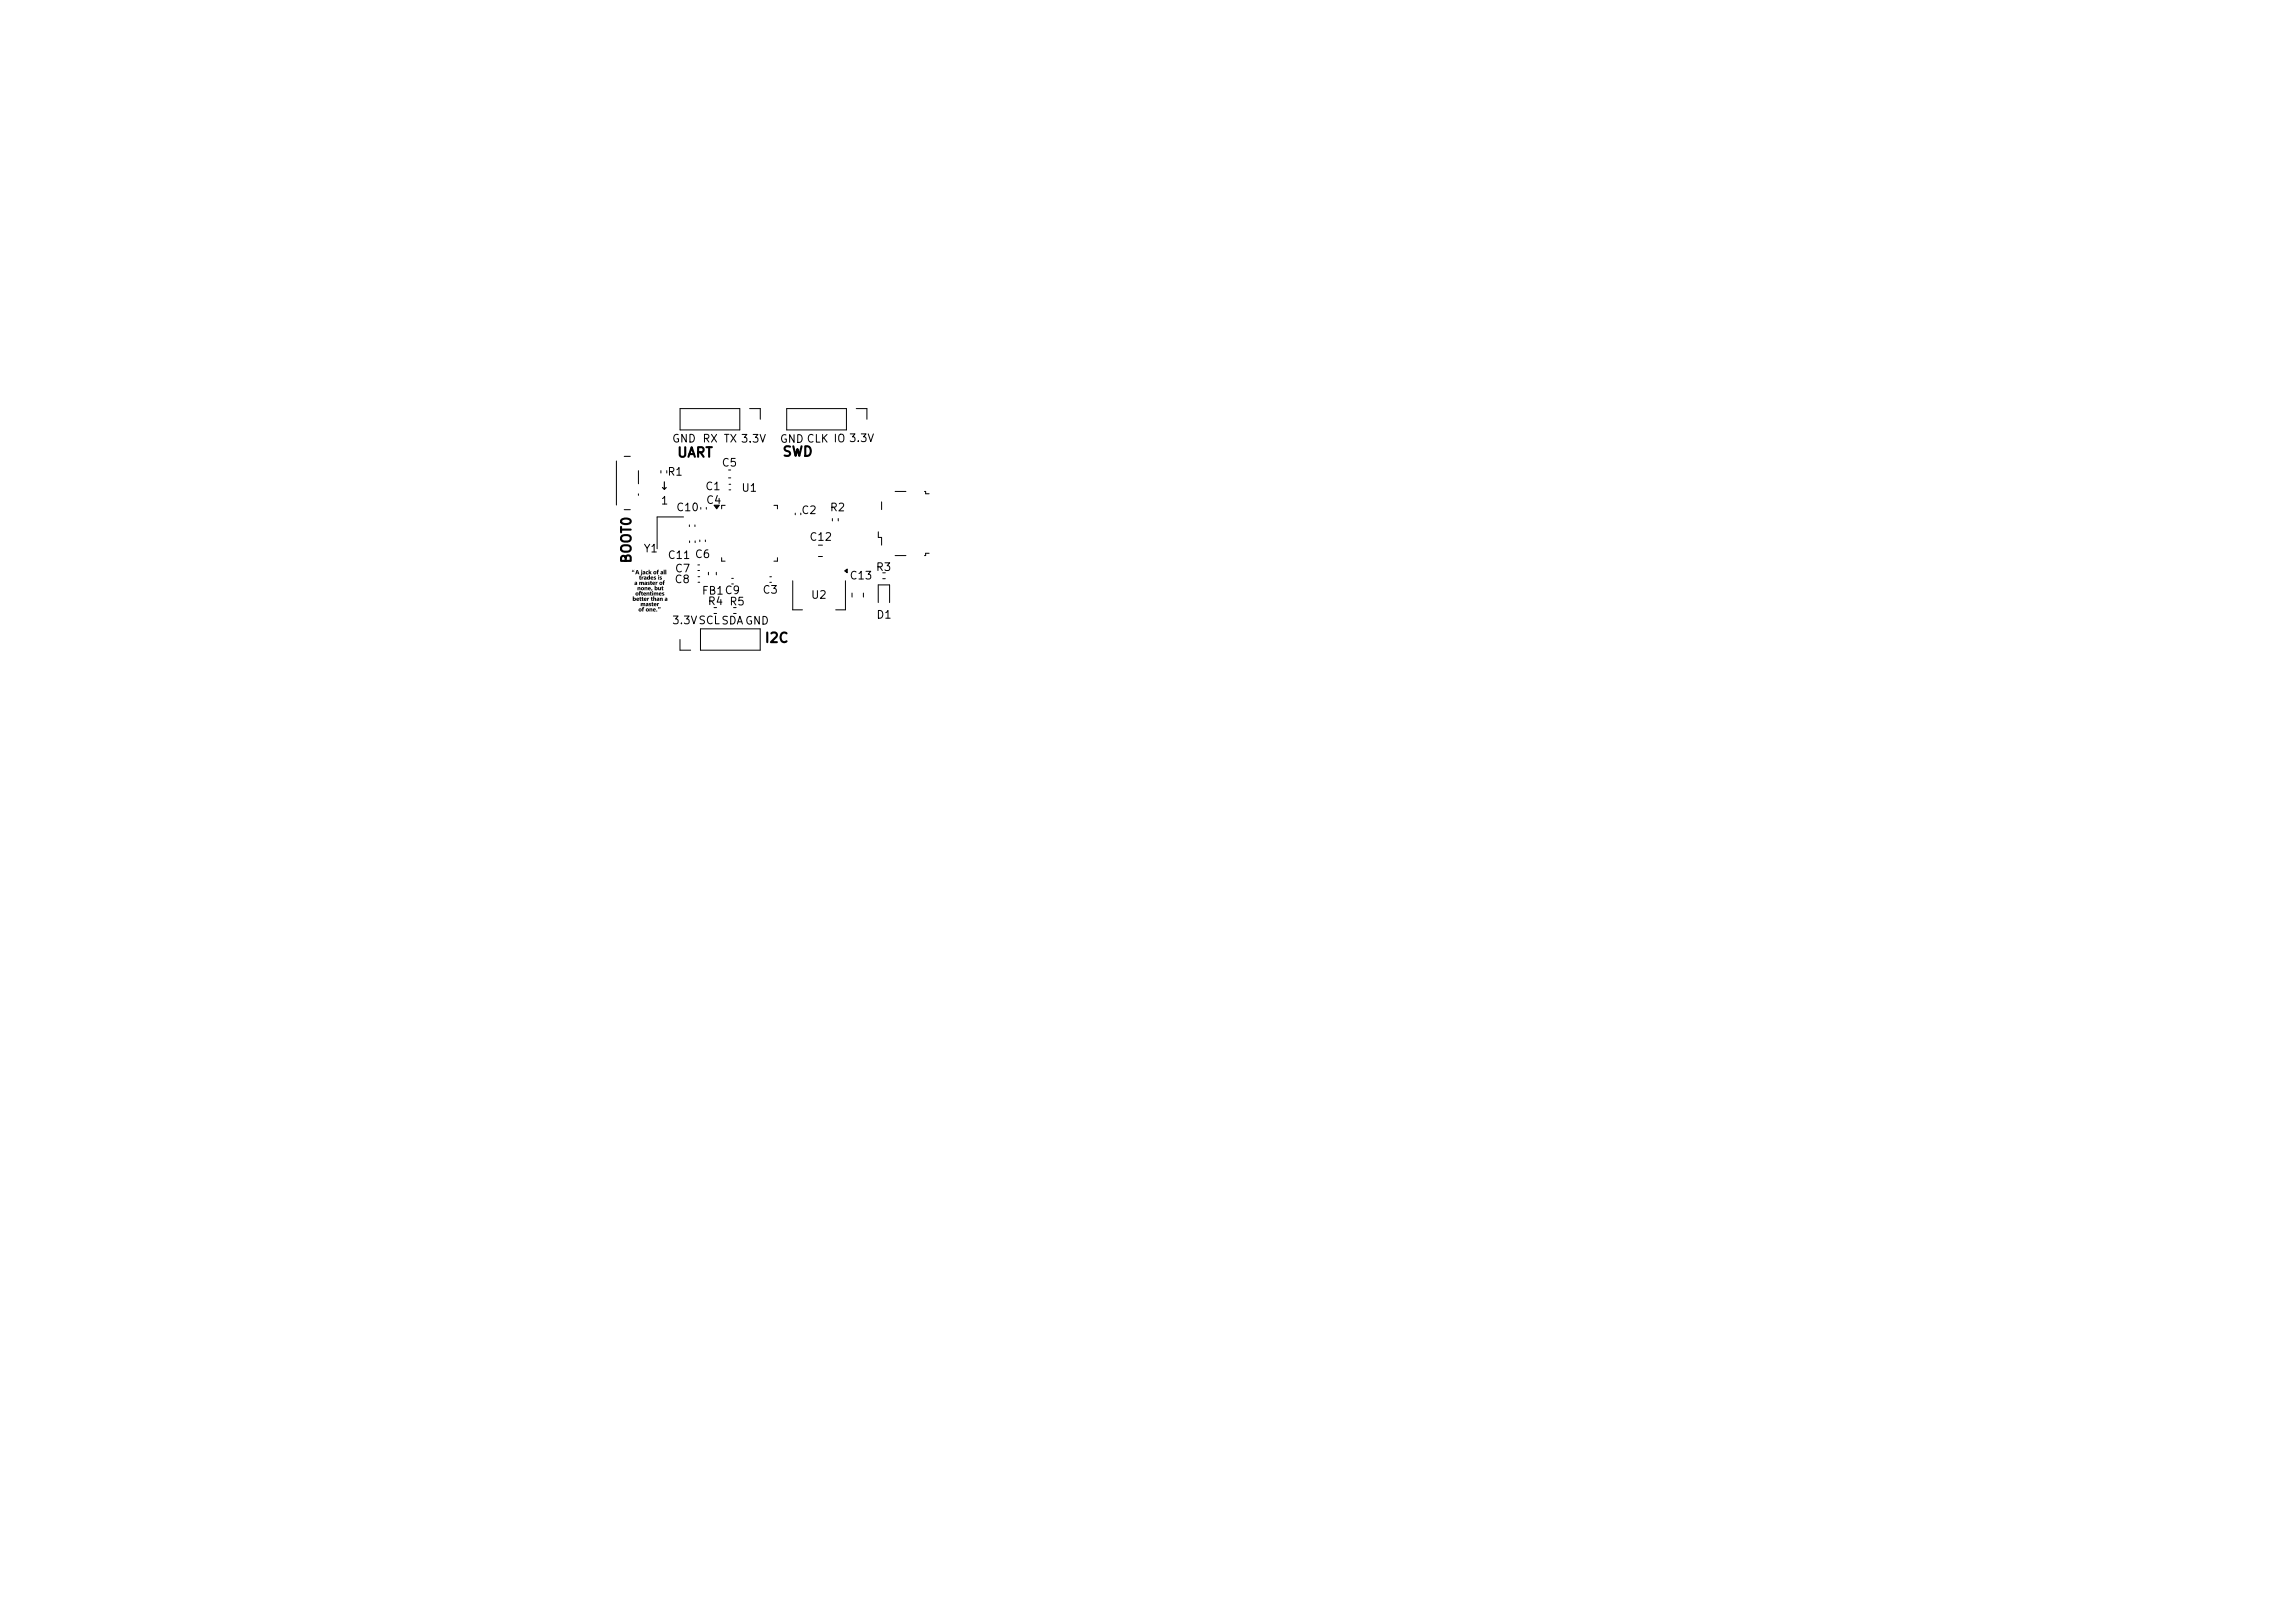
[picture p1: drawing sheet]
<svg xmlns="http://www.w3.org/2000/svg" width="297mm" height="210mm" viewBox="0 0 297 210" stroke-linecap="round" stroke-linejoin="round" font-family="sans-serif">
<defs><g id="words">
<g font-size="1.3">
<text x="87.5" y="59.5">UART</text>
<text x="101.2" y="59.4">SWD</text>
<text x="85.1" y="63.7">↓</text>
<text x="82" y="73" transform="rotate(-90 82 73)">BOOT0</text>
<text x="98.9" y="83.5">I2C</text>
</g>
<g font-size="1">
<text x="86.9" y="57.5">GND</text>
<text x="90.8" y="57.5">RX TX 3.3V</text>
<text x="100.9" y="57.5">GND CLK IO 3.3V</text>
<text x="85.4" y="65.5">1</text>
<text x="86.3" y="61.8">R1</text>
<text x="91.2" y="63.7">C1</text>
<text x="91.3" y="65.5">C4</text>
<text x="93.3" y="60.6">C5</text>
<text x="95.9" y="63.9">U1</text>
<text x="83.2" y="71.7">Y1</text>
<text x="87.4" y="66.4">C10</text>
<text x="103.6" y="66.8">C2</text>
<text x="104.7" y="70.2">C12</text>
<text x="107.3" y="66.4">R2</text>
<text x="86.3" y="72.6">C11 C6</text>
<text x="87.2" y="75.7">C8</text>
<text x="87.3" y="74.3">C7</text>
<text x="90.8" y="77.2">FB1C9</text>
<text x="98.6" y="77.1">C3</text>
<text x="104.9" y="77.7">U2</text>
<text x="109.9" y="75.2">C13</text>
<text x="113.3" y="74.1">R3</text>
<text x="86.9" y="81">3.3VSCLSDAGND</text>
<text x="91.5" y="78.5">R4 R5</text>
<text x="113.3" y="80.3">D1</text>
</g>
</g></defs>
<g fill="none" stroke="#000" stroke-width=".13">
<path d="M79.8 59.7v5.7M80.8 59.1h.8M88 52.9h7.7v2.7h-7.7zM97 52.9h1.4v1.4M101.8 52.9h7.7v2.7h-7.7zM110.8 52.9h1.4v1.4M80.8 66h.8M82.6 60.9v1.7M82.6 63.9v.2M85.5 60.9v.3M86.3 60.9v.3M88.5 66.9h-3.5v4.1"/>
<path d="M89.2 67.9v.2M89.2 70v.2M89.9 67.9v.2M90 70v.2M90.3 73.1h.2M90.3 73.8h.2M90.3 75.3h.3M90.3 74.6h.3M90.6 69.9v.2M90.7 65.7v.2M91.3 69.9v.2M91.4 65.7v.2"/>
<path d="M91.7 74.1v.3M92.4 78.6h.3M92.4 79.4h.3M92.7 74.1v.3M93.4 72.2v.4h.4M93.8 65.4h-.4v.4M94.3 60.8h.3M94.3 61.8h.3M94.3 62.7h.3M94.3 63.4h.3M94.7 74.8h.2M94.7 75.6h.2"/>
<path d="M94.9 78.6h.4M94.9 79.4h.4M99.6 74.6h.2M99.6 75.4h.2M100.2 65.4h.4v.4M100.6 72.2v.4h-.4M102.6 75.2v3.7h1.3M102.9 66.4v.2M103.6 66.4v.2M105.9 70.5h.5M105.9 72h.5M107.7 67.1v.3"/>
<path d="M108.5 67.1v.3M109.4 75.2v3.7h-1.3M110.3 76.7v.6M111.7 76.7v.6M113.7 78v-2.3h1.4v2.3M113.7 68.8v.7h.4v1M114.1 64.9v1M114.2 74.1h.4M114.2 74.9h.4M115.8 71.9h1.4M115.8 63.6h1.4M119.6 63.6h.2v.3h.4"/>
<path d="M120.2 71.6h-.4v.3h-.2M88 82.8v1.3h1.4M90.6 81.4h7.8v2.7h-7.8z"/>
</g>
<path d="M92.4 65.4h.7l-.4 .4zM109.3 73.9l.3-.3v.5z" fill="#000" stroke="#000" stroke-width=".13"/>
<g fill="#000">
<path d="M81.8 73.7l.1 .3a.13 .13 0 0 1-.1-.1 .13 .13 0 0 1 0-.2zM81.9 77.2h.1v.2a.21 .21 0 0 1 .3 .2 .22 .22 0 0 1-.4 .2v-.3h.1l.1 .2 .1-.2-.1-.1-.2 .1zM82 73.8l.1-.1v.3h-.1zM82.1 75.3h.3l.1 .4h-.4v-.1l.2-.1-.2 .1 .2-.2zM82.3 76.7a.21 .21 0 0 1 .3 0 .21 .21 0 0 1-.1 .4 .21 .21 0 0 1-.3-.2h.2v.1l.1-.1v-.2l-.3 .2zM82.4 73.8h.2l.1 .5h-.1v-.1l-.4 .1 .1-.2h.2v-.2l-.1 .2h-.1zM82.4 77.4a.19 .19 0 0 1 .2 0 .19 .19 0 0 1 .1 .2h-.2l.2 .1a.22 .22 0 0 1-.3 0 .22 .22 0 0 1-.1-.2h.3h-.3zM82.5 76h.1a.16 .16 0 0 1 .2 0 .16 .16 0 0 1 .1 .2v.2h-.1l-.1-.3-.1 .3h-.1zM82.8 74.5l.2 .1-.1 .1 .1 .3a.33 .33 0 0 1-.2-.5zM82.8 77.3l.2 .1h-.1l.1 .3a.29 .29 0 0 1-.2-.4zM82.7 78.8a.22 .22 0 0 1 .3 0 .22 .22 0 0 1-.1 .3 .22 .22 0 0 1-.3-.2l.2 .1h.1l-.1-.2v.1h-.2zM82.8 76.5h.2l-.2 .1 .2 .1a.11 .11 0 0 1 .1-.1 .11 .11 0 0 1 0 .2l.1 .3a.21 .21 0 0 1-.2-.1 .21 .21 0 0 1 0-.2l-.1-.1-.1 .1v.3h-.1v-.4z"/>
<path d="M82.7 75.3h.6v.4h-.1l-.1-.3v.3h-.1l-.1-.3v.3h-.2zM83 73.9h.1v.4l-.2 .2zM83.1 77.3l.2 .1-.1 .1 .1 .2a.27 .27 0 0 1-.3-.4zM82.9 78l.4 .1a.15 .15 0 0 1 .2 0 .15 .15 0 0 1 0 .2v.1h-.1v-.3h-.1v.3h-.1l-.1-.3-.1 .3h-.1zM83 76a.21 .21 0 0 1 .3 .1 .21 .21 0 0 1-.1 .3 .21 .21 0 0 1-.3-.2l.3 .1v-.2l-.3 .1zM83 74.6l.1 .1 .2-.1-.1 .1-.1 .3h-.1zM83.2 78.6h.2l-.1 .1v.1l-.1 .3h-.1v-.3zM83.2 73.9l.3 .1v.3h-.3v-.1h.2h-.2l.2-.2zM83.3 76.7a.19 .19 0 0 1 .2 0 .19 .19 0 0 1 .1 .2h-.2l.2 .1v.1a.21 .21 0 0 1-.3-.1 .21 .21 0 0 1-.1-.2h.3h-.3zM83.4 77.4a.16 .16 0 0 1 .2 0 .16 .16 0 0 1 0 .2h-.2l.3 .1a.22 .22 0 0 1-.3 0 .22 .22 0 0 1-.1-.2h.3h-.3zM83.3 74.6h.1a.19 .19 0 0 1 .2 0 .19 .19 0 0 1 .1 .3v.1h-.3l-.1-.1h.3h-.3l.2-.2zM83.4 75.3h.3v.4h-.3v-.1l.2-.1-.2 .1 .2-.2z"/>
<path d="M83.4 76a.25 .25 0 0 1 .4 .2v.2h-.1v-.3h-.1l-.1 .3h-.1zM83.6 78.1l.1-.1a.19 .19 0 0 1 .2 .1 .19 .19 0 0 1 0 .2v.1h-.3v-.1h.2h-.2l.2-.1zM83.6 74l.2-.1v.1a.13 .13 0 0 0-.1 .1 .13 .13 0 0 0 .2 .1l-.1 .1a.21 .21 0 0 1-.2-.1 .21 .21 0 0 1 0-.2zM83.6 78.8a.21 .21 0 0 1 .4 0 .21 .21 0 0 1-.2 .3 .21 .21 0 0 1-.2-.2l.2 .1v-.2l-.2 .1zM83.7 76.7h.1a.15 .15 0 0 1 .2 0 .15 .15 0 0 1 .1 .2l-.1 .2h-.1v-.3h-.1v.3h-.1zM83.7 77.4h.3l-.1 .4h-.2zM83.9 73.7h.2v.4l.2-.2-.1 .2 .1 .2-.2-.1-.2 .1zM83.9 76a.19 .19 0 0 1 .2 0 .19 .19 0 0 1 .1 .2h-.2l.2 .1a.18 .18 0 0 1-.2 .1 .18 .18 0 0 1-.1-.2 .18 .18 0 0 1 .2-.1l-.1-.1-.1 .1zM83.8 74.6h.2v-.2h.1v.6h-.1a.17 .17 0 0 1-.2 0 .17 .17 0 0 1-.1-.2l.3 .1v-.2l-.3 .1zM84 78.1l.3-.1-.2 .1 .1 .1a.13 .13 0 0 1 0 .2 .13 .13 0 0 1-.2-.1h.2l-.2-.1zM84.1 76.6h.2v.1v.1v.3l-.1-.1-.1-.3zM83.8 75.3h.3a.11 .11 0 0 1 .2-.1 .11 .11 0 0 1 0 .2v.3l-.1-.1-.1-.3-.2 .1a.17 .17 0 0 1 .2 .2 .17 .17 0 0 1-.3 0h.2l-.2-.2z"/>
<path d="M84.3 77.3l.2 .1h-.1l.1 .3a.28 .28 0 0 1-.3-.4zM84 78.7l.4 .1v.3h-.1v-.3l-.1 .3h-.2zM84.3 76.2l.1 .1-.1 .2zM84.2 74.7a.19 .19 0 0 1 .3-.1 .19 .19 0 0 1 .1 .2l-.3 .1h.2v.1a.22 .22 0 0 1-.2 0 .22 .22 0 0 1-.1-.3h.2h-.2zM84.4 77.9a.13 .13 0 0 1 .1 .1 .13 .13 0 0 1 0 .2v.1a.12 .12 0 0 1-.1 .1 .12 .12 0 0 1 0-.2zM84.4 76.7h.1v.4h-.1zM84.5 77.2h.2v.2h.2v.4h-.1l-.1-.4v.4h-.2zM84.5 75.3a.17 .17 0 0 1 .2 0 .17 .17 0 0 1 0 .2h-.2l.3 .2a.22 .22 0 0 1-.3 0 .22 .22 0 0 1-.1-.3h.3h-.3zM84.6 78.8a.16 .16 0 0 1 .2-.1 .16 .16 0 0 1 0 .2l-.2 .1h.2a.19 .19 0 0 1-.2 .1 .19 .19 0 0 1-.1-.2h.2h-.2zM84.6 74a.21 .21 0 0 1 .3 0 .21 .21 0 0 1-.1 .3 .21 .21 0 0 1-.3-.2h.2v.1a.1 .1 0 0 0 .1-.1 .1 .1 0 0 0-.1-.1v.1h-.2zM84.6 74.6h.3l-.2 .1a.15 .15 0 0 1 .2 .1 .15 .15 0 0 1-.1 .2h-.2l.2-.1a.15 .15 0 0 1-.2-.1 .15 .15 0 0 1 0-.2zM84.7 75.8h.1v.2a.21 .21 0 0 1 .3 .2 .21 .21 0 0 1-.3 .2l-.1-.2 .2 .1 .1-.2h-.1l-.1 .1h-.1z"/>
<path d="M84.7 78.1a.19 .19 0 0 1 .2-.1 .19 .19 0 0 1 .1 .3h-.3l.2 .1a.2 .2 0 0 1-.2 0 .2 .2 0 0 1-.1-.2h.3h-.3zM84.8 75.3h.3l-.1 .2v.2h-.2zM84.6 76.7h.5l.1 .4h-.1l-.1-.3v.3h-.2v-.3l-.1 .3h-.1zM85 77.4h.3v.4l-.3-.1v-.1h.2h-.2l.2-.1zM85.1 73.8l.2-.1-.1 .2v.1v.3h-.2v-.3zM85.2 78.6h.1v.1l-.1 .1zM85 78h.3l-.1 .2v.2h-.2zM85.2 74.6h.1v.4h-.1zM85.4 78.6a.13 .13 0 0 1 .1 .1 .13 .13 0 0 1-.2 .1zM85.2 76h.1v.3l.1-.3h.1v.4a.26 .26 0 0 1-.3-.3zM85.3 76.7a.19 .19 0 0 1 .2 0 .19 .19 0 0 1 .1 .2h-.2l.2 .1v.1a.21 .21 0 0 1-.3-.1 .21 .21 0 0 1 0-.2h.2h-.2zM85.4 74.6h.2l-.1 .1a.18 .18 0 0 1 .2 .2 .21 .21 0 0 1-.4 .1l.2-.1-.1-.1z"/>
<path d="M85.4 75.3a.21 .21 0 0 1 .3 .1 .21 .21 0 0 1-.1 .3 .21 .21 0 0 1-.3-.2l.3 .1a.11 .11 0 0 0 0-.1 .11 .11 0 0 0-.1-.1l-.2 .1zM85.4 77.4h.3l.1 .4h-.2v-.4l-.1 .4h-.1zM85.5 73.9a.19 .19 0 0 1 .3 0 .19 .19 0 0 1 0 .2v.2h-.3v-.1h.2h-.2l.2-.2zM85.7 75.9l.2 .1-.1 .1 .1 .2a.17 .17 0 0 1-.3 0 .17 .17 0 0 1 0-.2zM85.7 76.7h.3l-.2 .1a.17 .17 0 0 1 .2 .2 .17 .17 0 0 1-.3 0h.2l-.2-.2zM85.9 73.7h.1v.6h-.1zM85.9 75.1h.1l-.1 .1 .1 .1-.1 .4h-.1l-.1-.4zM86.1 73.7h.1v.6h-.1zM86 77.4h.1a.18 .18 0 0 1 .2 0 .18 .18 0 0 1 .1 .2v.2l-.3-.1-.1-.1 .2 .1v-.1h-.2l.2-.1z"/>
<circle cx="83" cy="73.8" r=".07"/>
<circle cx="84.5" cy="76.5" r=".07"/>
<circle cx="85" cy="79.1" r=".07"/>
<circle cx="85.2" cy="74.5" r=".07"/>
</g>
<use href="#words"/>
</svg>
